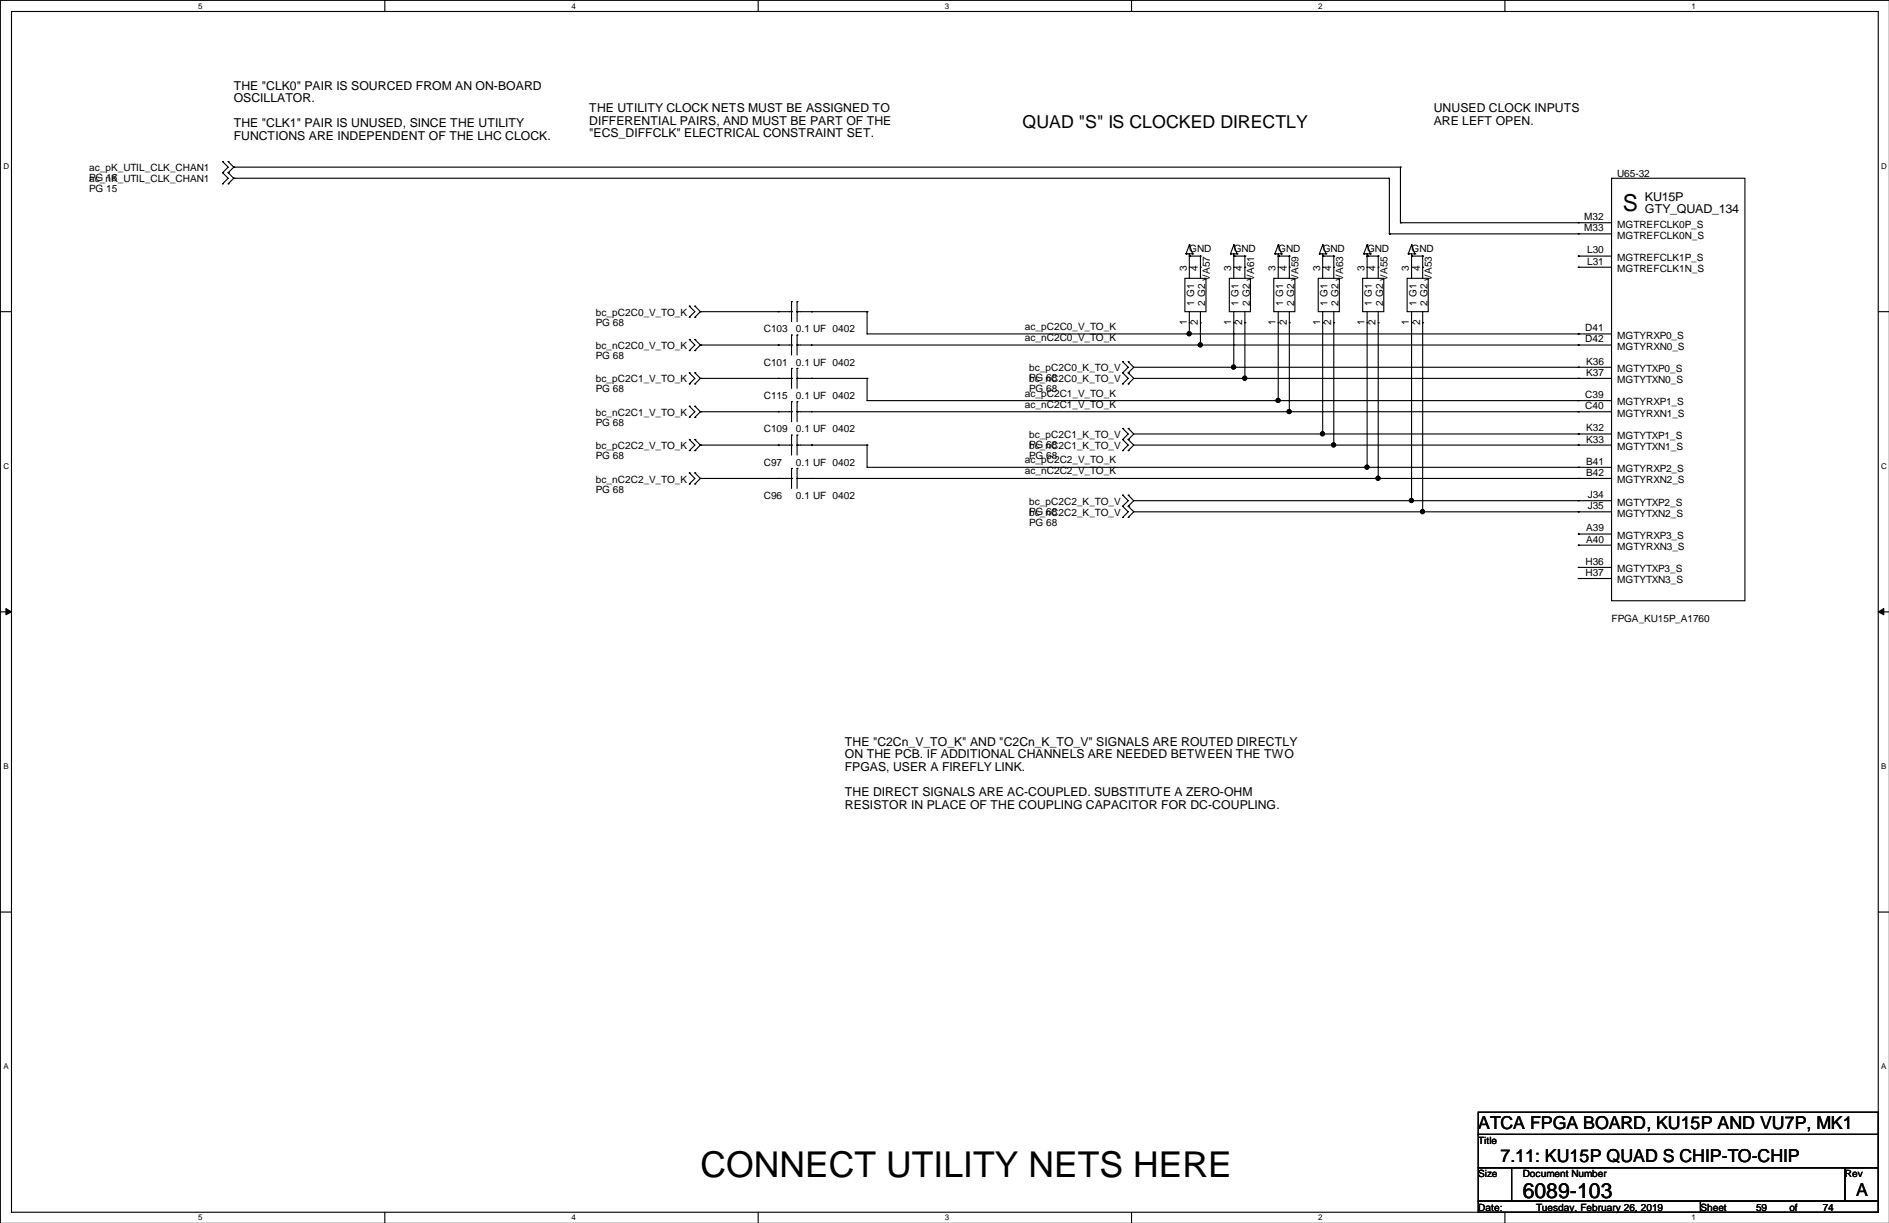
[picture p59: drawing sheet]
<svg xmlns="http://www.w3.org/2000/svg" width="432mm" height="279mm" viewBox="0 0 432 279" stroke-linecap="round" stroke-linejoin="round" font-family="sans-serif">
<defs><g id="words">
<text font-size="8.1" x="160.1" y="269">CONNECT UTILITY NETS HERE</text>
<text font-size="5.3" x="370.9" y="48.1">S</text>
<text font-size="4.8" x="348.1" y="273.7">6089-103</text>
<g font-size="4.1">
<text x="233.8" y="29.3">QUAD &quot;S&quot; IS CLOCKED DIRECTLY</text>
<text x="337.9" y="257.9">ATCA FPGA BOARD, KU15P AND VU7P, MK1</text>
<text x="343" y="265.5">7.11: KU15P QUAD S CHIP-TO-CHIP</text>
<text x="424.3" y="273.1">A</text>
</g>
<g font-size="2.8">
<text x="53.4" y="20.5">THE &quot;CLK0&quot; PAIR IS SOURCED FROM AN ON-BOARD</text>
<text x="53.4" y="23.4">OSCILLATOR.</text>
<text x="53.4" y="29.1">THE &quot;CLK1&quot; PAIR IS UNUSED, SINCE THE UTILITY</text>
<text x="134.7" y="25.6">THE UTILITY CLOCK NETS MUST BE ASSIGNED TO</text>
<text x="134.7" y="28.4">DIFFERENTIAL PAIRS, AND MUST BE PART OF THE</text>
<text x="327.7" y="25.6">UNUSED CLOCK INPUTS</text>
<text x="327.7" y="28.4">ARE LEFT OPEN.</text>
<text x="53.4" y="32">FUNCTIONS ARE INDEPENDENT OF THE LHC CLOCK.</text>
<text x="134.7" y="31.3">&quot;ECS_DIFFCLK&quot; ELECTRICAL CONSTRAINT SET.</text>
<text x="376" y="45.9">KU15P</text>
<text x="376" y="48.8">GTY_QUAD_134</text>
<text x="193.1" y="170.3">THE &quot;C2Cn_V_TO_K&quot; AND &quot;C2Cn_K_TO_V&quot; SIGNALS ARE ROUTED DIRECTLY</text>
<text x="193.1" y="173.2">ON THE PCB. IF ADDITIONAL CHANNELS ARE NEEDED BETWEEN THE TWO</text>
<text x="193.1" y="176.1">FPGAS, USER A FIREFLY LINK.</text>
<text x="193.1" y="181.9">THE DIRECT SIGNALS ARE AC-COUPLED. SUBSTITUTE A ZERO-OHM</text>
<text x="193.1" y="184.7">RESISTOR IN PLACE OF THE COUPLING CAPACITOR FOR DC-COUPLING.</text>
</g>
<g font-size="2.3">
<text x="20.4" y="39.1">ac_pK_UTIL_CLK_CHAN1</text>
<text x="20.4" y="41.4">PG 15</text>
<text x="20.4" y="41.7">ac_nK_UTIL_CLK_CHAN1</text>
<text x="369.7" y="40.4">U65-32</text>
<text x="20.4" y="43.9">PG 15</text>
<text x="362.1" y="52.8">M33</text>
<text x="362.1" y="50.3">M32</text>
<text x="369.7" y="52">MGTREFCLK0P_S</text>
<text x="271.9" y="57.7">GND</text>
<text x="282" y="57.7">GND</text>
<text x="292.2" y="57.7">GND</text>
<text x="302.3" y="57.7">GND</text>
<text x="312.5" y="57.7">GND</text>
<text x="322.7" y="57.7">GND</text>
<text x="362.8" y="57.9">L30</text>
<text x="369.7" y="54.5">MGTREFCLK0N_S</text>
<text x="369.7" y="59.6">MGTREFCLK1P_S</text>
<text x="271.3" y="61.8" transform="rotate(-90 271.3 61.8)">3</text>
<text x="273.8" y="61.8" transform="rotate(-90 273.8 61.8)">4</text>
<text x="276.5" y="64.1" transform="rotate(-90 276.5 64.1)">VA57</text>
<text x="281.4" y="61.8" transform="rotate(-90 281.4 61.8)">3</text>
<text x="284" y="61.8" transform="rotate(-90 284 61.8)">4</text>
<text x="286.7" y="64.1" transform="rotate(-90 286.7 64.1)">VA61</text>
<text x="291.6" y="61.8" transform="rotate(-90 291.6 61.8)">3</text>
<text x="294.1" y="61.8" transform="rotate(-90 294.1 61.8)">4</text>
<text x="296.8" y="64.1" transform="rotate(-90 296.8 64.1)">VA59</text>
<text x="301.8" y="61.8" transform="rotate(-90 301.8 61.8)">3</text>
<text x="304.3" y="61.8" transform="rotate(-90 304.3 61.8)">4</text>
<text x="307" y="64.1" transform="rotate(-90 307 64.1)">VA63</text>
<text x="311.9" y="61.8" transform="rotate(-90 311.9 61.8)">3</text>
<text x="314.5" y="61.8" transform="rotate(-90 314.5 61.8)">4</text>
<text x="317.2" y="64.1" transform="rotate(-90 317.2 64.1)">VA55</text>
<text x="322.1" y="61.8" transform="rotate(-90 322.1 61.8)">3</text>
<text x="324.6" y="61.8" transform="rotate(-90 324.6 61.8)">4</text>
<text x="327.3" y="64.1" transform="rotate(-90 327.3 64.1)">VA53</text>
<text x="362.8" y="60.5">L31</text>
<text x="369.7" y="62.1">MGTREFCLK1N_S</text>
<text x="273" y="69.9" transform="rotate(-90 273 69.9)">1 G1</text>
<text x="275.5" y="69.9" transform="rotate(-90 275.5 69.9)">2 G2</text>
<text x="283.1" y="69.9" transform="rotate(-90 283.1 69.9)">1 G1</text>
<text x="285.7" y="69.9" transform="rotate(-90 285.7 69.9)">2 G2</text>
<text x="293.3" y="69.9" transform="rotate(-90 293.3 69.9)">1 G1</text>
<text x="295.8" y="69.9" transform="rotate(-90 295.8 69.9)">2 G2</text>
<text x="303.4" y="69.9" transform="rotate(-90 303.4 69.9)">1 G1</text>
<text x="306" y="69.9" transform="rotate(-90 306 69.9)">2 G2</text>
<text x="313.6" y="69.9" transform="rotate(-90 313.6 69.9)">1 G1</text>
<text x="316.1" y="69.9" transform="rotate(-90 316.1 69.9)">2 G2</text>
<text x="323.8" y="69.9" transform="rotate(-90 323.8 69.9)">1 G1</text>
<text x="326.3" y="69.9" transform="rotate(-90 326.3 69.9)">2 G2</text>
<text x="136.2" y="72.1">bc_pC2C0_V_TO_K</text>
<text x="136.2" y="74.4">PG 68</text>
<text x="174.6" y="75.9">C103</text>
<text x="181.9" y="75.9">0.1 UF 0402</text>
<text x="234.3" y="75.4">ac_pC2C0_V_TO_K</text>
<text x="234.3" y="77.9">ac_nC2C0_V_TO_K</text>
<text x="271.3" y="74.3" transform="rotate(-90 271.3 74.3)">1</text>
<text x="273.8" y="74.3" transform="rotate(-90 273.8 74.3)">2</text>
<text x="281.4" y="74.3" transform="rotate(-90 281.4 74.3)">1</text>
<text x="284" y="74.3" transform="rotate(-90 284 74.3)">2</text>
<text x="291.6" y="74.3" transform="rotate(-90 291.6 74.3)">1</text>
<text x="294.1" y="74.3" transform="rotate(-90 294.1 74.3)">2</text>
<text x="301.8" y="74.3" transform="rotate(-90 301.8 74.3)">1</text>
<text x="304.3" y="74.3" transform="rotate(-90 304.3 74.3)">2</text>
<text x="311.9" y="74.3" transform="rotate(-90 311.9 74.3)">1</text>
<text x="314.5" y="74.3" transform="rotate(-90 314.5 74.3)">2</text>
<text x="322.1" y="74.3" transform="rotate(-90 322.1 74.3)">1</text>
<text x="324.6" y="74.3" transform="rotate(-90 324.6 74.3)">2</text>
<text x="362.4" y="75.7">D41</text>
<text x="369.7" y="77.4">MGTYRXP0_S</text>
<text x="136.2" y="79.8">bc_nC2C0_V_TO_K</text>
<text x="136.2" y="82">PG 68</text>
<text x="174.6" y="83.6">C101</text>
<text x="181.9" y="83.6">0.1 UF 0402</text>
<text x="362.4" y="78.2">D42</text>
<text x="362.5" y="83.3">K36</text>
<text x="369.7" y="79.9">MGTYRXN0_S</text>
<text x="136.2" y="87.4">bc_pC2C1_V_TO_K</text>
<text x="136.2" y="89.7">PG 68</text>
<text x="235.3" y="84.8">bc_pC2C0_K_TO_V</text>
<text x="235.3" y="87.1">PG 68</text>
<text x="235.3" y="87.4">bc_nC2C0_K_TO_V</text>
<text x="235.3" y="89.7">PG 68</text>
<text x="362.5" y="85.9">K37</text>
<text x="369.7" y="87.5">MGTYTXN0_S</text>
<text x="369.7" y="85">MGTYTXP0_S</text>
<text x="136.2" y="95">bc_nC2C1_V_TO_K</text>
<text x="174.6" y="91.2">C115</text>
<text x="181.9" y="91.2">0.1 UF 0402</text>
<text x="234.3" y="90.6">ac_pC2C1_V_TO_K</text>
<text x="234.3" y="93.1">ac_nC2C1_V_TO_K</text>
<text x="362.4" y="93.5">C40</text>
<text x="362.4" y="90.9">C39</text>
<text x="369.7" y="95.2">MGTYRXN1_S</text>
<text x="369.7" y="92.6">MGTYRXP1_S</text>
<text x="136.2" y="97.3">PG 68</text>
<text x="174.6" y="98.8">C109</text>
<text x="181.9" y="98.8">0.1 UF 0402</text>
<text x="235.3" y="100.1">bc_pC2C1_K_TO_V</text>
<text x="362.5" y="101.1">K33</text>
<text x="362.5" y="98.6">K32</text>
<text x="369.7" y="100.2">MGTYTXP1_S</text>
<text x="136.2" y="102.6">bc_pC2C2_V_TO_K</text>
<text x="136.2" y="104.9">PG 68</text>
<text x="174.6" y="106.4">C97</text>
<text x="181.9" y="106.4">0.1 UF 0402</text>
<text x="234.3" y="105.8">ac_pC2C2_V_TO_K</text>
<text x="235.3" y="102.4">PG 68</text>
<text x="235.3" y="102.6">bc_nC2C1_K_TO_V</text>
<text x="235.3" y="104.9">PG 68</text>
<text x="362.5" y="106.2">B41</text>
<text x="369.7" y="107.9">MGTYRXP2_S</text>
<text x="369.7" y="102.8">MGTYTXN1_S</text>
<text x="136.2" y="110.2">bc_nC2C2_V_TO_K</text>
<text x="136.2" y="112.5">PG 68</text>
<text x="234.3" y="108.4">ac_nC2C2_V_TO_K</text>
<text x="362.5" y="108.7">B42</text>
<text x="363" y="113.8">J34</text>
<text x="369.7" y="110.4">MGTYRXN2_S</text>
<text x="174.6" y="114">C96</text>
<text x="181.9" y="114">0.1 UF 0402</text>
<text x="235.3" y="115.3">bc_pC2C2_K_TO_V</text>
<text x="235.3" y="117.6">PG 68</text>
<text x="235.3" y="117.9">bc_nC2C2_K_TO_V</text>
<text x="363" y="116.3">J35</text>
<text x="369.7" y="118">MGTYTXN2_S</text>
<text x="369.7" y="115.5">MGTYTXP2_S</text>
<text x="235.3" y="120.1">PG 68</text>
<text x="362.5" y="124">A40</text>
<text x="362.5" y="121.4">A39</text>
<text x="369.7" y="125.6">MGTYRXN3_S</text>
<text x="369.7" y="123.1">MGTYRXP3_S</text>
<text x="362.5" y="131.6">H37</text>
<text x="362.5" y="129">H36</text>
<text x="369.7" y="130.7">MGTYTXP3_S</text>
<text x="369.7" y="133.3">MGTYTXN3_S</text>
<text x="368.4" y="142">FPGA_KU15P_A1760</text>
<text x="337.9" y="261.4">Title</text>
<text x="337.9" y="269">Size</text>
<text x="348.1" y="269">Document Number</text>
<text x="421.7" y="269">Rev</text>
<text x="337.9" y="276.6">Date:</text>
<text x="351.1" y="276.6">Tuesday, February 26, 2019</text>
<text x="388.7" y="276.6">Sheet</text>
<text x="401.4" y="276.6">59</text>
<text x="409" y="276.6">of</text>
<text x="416.6" y="276.6">74</text>
</g>
<g font-size="1.8">
<text x="45.3" y="1.9">5</text>
<text x="130.6" y="1.9">4</text>
<text x="216" y="1.9">3</text>
<text x="301.3" y="1.9">2</text>
<text x="386.7" y="1.9">1</text>
<text x=".8" y="38.5">D</text>
<text x="430" y="38.5">D</text>
<text x=".8" y="107.1">C</text>
<text x="430" y="107.1">C</text>
<text x=".8" y="175.7">B</text>
<text x="430" y="175.7">B</text>
<text x=".8" y="244.3">A</text>
<text x="430" y="244.3">A</text>
<text x="45.3" y="278.8">5</text>
<text x="130.6" y="278.8">4</text>
<text x="216" y="278.8">3</text>
<text x="301.3" y="278.8">2</text>
<text x="386.7" y="278.8">1</text>
</g>
</g></defs>
<path d="M2.6 2.6h426.7v274.3h-426.7zM431.8 .1h-431.7v279.3" fill="none" stroke="#000" stroke-width=".25"/>
<g fill="#fff">
<path d="M45.3 .3h1v2.1h-1z"/>
<path d="M45.3 277.2h1v2h-1z"/>
</g>
<path d="M88 .1v2.5M88 276.9v2.5" fill="none" stroke="#000" stroke-width=".25"/>
<g fill="#fff">
<path d="M130.6 .3h1.1v2.1h-1.1z"/>
<path d="M130.6 277.2h1.1v2h-1.1z"/>
</g>
<path d="M173.3 .1v2.5M173.3 276.9v2.5" fill="none" stroke="#000" stroke-width=".25"/>
<g fill="#fff">
<path d="M216 .3h1v2.1h-1z"/>
<path d="M216 277.2h1v2h-1z"/>
</g>
<path d="M258.7 .1v2.5M258.7 276.9v2.5" fill="none" stroke="#000" stroke-width=".25"/>
<g fill="#fff">
<path d="M301.3 .3h1v2.1h-1z"/>
<path d="M301.3 277.2h1v2h-1z"/>
</g>
<path d="M344 .1v2.5M344 276.9v2.5" fill="none" stroke="#000" stroke-width=".25"/>
<g fill="#fff">
<path d="M386.7 .3h1v2.1h-1z"/>
<path d="M386.7 277.2h1v2h-1z"/>
<path d="M.8 36.9h1.2v2h-1.2z"/>
<path d="M430 36.9h1.3v2h-1.3z"/>
<path d="M.8 105.5h1.2v2h-1.2z"/>
<path d="M430 105.5h1.3v2h-1.3z"/>
</g>
<path d="M.1 71.2h2.5M429.3 71.2h2.5" fill="none" stroke="#000" stroke-width=".25"/>
<g fill="#fff">
<path d="M.8 174.1h1.1v2h-1.1z"/>
<path d="M430 174.1h1.2v2h-1.2z"/>
</g>
<path d="M.1 139.8h2.5M429.3 139.8h2.5" fill="none" stroke="#000" stroke-width=".25"/>
<path d="M1.4 139v1.5l1.2-.7zM429.3 139.8l1.3 .7v-1.5z" fill="#000" stroke="#000" stroke-width=".23"/>
<g fill="#fff">
<path d="M.8 242.7h1.1v2h-1.1z"/>
<path d="M430 242.7h1.1v2h-1.1z"/>
</g>
<g fill="none" stroke="#000" stroke-width=".25">
<path d="M50.9 39.5h.1M50.9 36.9h.1M50.9 36.9l1.3 1.3-1.3 1.3M50.9 39.5l1.3 1.2-1.3 1.3M52.2 36.9h.1M52.2 39.5h.1M52.2 36.9l1.2 1.3M52.2 39.5l1.2 1.2M53.4 38.2l-1.2 1.3M53.4 38.2h.1M53.4 38.2h266.7M320.1 38.2h.1"/>
<path d="M320.1 38.2v12.7M50.9 42h.1M52.2 42h.1M53.4 40.7l-1.2 1.3M53.4 40.7h.1M53.4 40.7h264.2v12.7M271.1 58h.1M271.1 58h1.5M271.9 58.5h.1M271.9 56h.1M271.9 58v5.6M271.9 56l.7 2"/>
<path d="M271.9 56l-.8 2M271.9 58.5h2.5M272.6 58h.1M274.4 58.5h.1M274.4 58.5v5.1M281.3 58h.1M281.3 58h1.5M282 58.5h2.6M282 58.5h.1M282 56h.1M282 58v5.6M282 56l.8 2"/>
<path d="M282 56l-.7 2M282.8 58h.1M284.6 58.5h.1M284.6 58.5v5.1M291.4 58h.1M291.4 58h1.5M292.2 58.5h2.5M292.2 58.5h.1M292.2 56h.1M292.2 58v5.6M292.2 56l.7 2M292.2 56l-.8 2"/>
<path d="M292.9 58h.1M294.7 58.5h.1M294.7 58.5v5.1M301.6 58h.1M301.6 58h1.5M302.3 58.5h.1M302.3 56h.1M302.3 58v5.6M302.3 56l.8 2M302.3 56l-.7 2M302.3 58.5h2.6M303.1 58h.1"/>
<path d="M304.9 58.5h.1M304.9 58.5v5.1M311.7 58h.1M311.7 58h1.6M312.5 58.5h.1M312.5 56h.1M312.5 58v5.6M312.5 56l.8 2M312.5 56l-.8 2M312.5 58.5h2.5M313.3 58h.1M315 58.5h.1"/>
<path d="M315 58.5v5.1M317.6 53.4h.1M317.6 53.4h50.8M320.1 50.9h.1M321.9 58h.1M321.9 58h1.5M322.7 58.5h.1M322.7 56h.1M322.7 58v5.6M322.7 56l.7 2M322.7 56l-.8 2M322.7 58.5h2.5"/>
<path d="M323.4 58h.1M325.2 58.5h.1M325.2 58.5v5.1M360.8 53.4h.1M360.8 50.9h.1M360.8 58.5h.1M360.8 58.5h7.6M368.4 40.7h30.5v96.5h-30.5zM368.4 50.9h-48.3M157.6 72.5h.1M157.6 69.9h.1M157.6 77.6h.1"/>
<path d="M157.6 69.9l1.2 1.3-1.2 1.3M157.6 77.6l1.2 1.2-1.2 1.3M158.8 69.9h.1M158.8 72.5h.1M158.8 77.6h.1M158.8 69.9l1.3 1.3M158.8 77.6l1.3 1.2M160.1 78.8h.1M160.1 78.8h20.8M160.1 71.2l-1.3 1.3M160.1 78.8l-1.3 1.3M160.1 71.2h.1"/>
<path d="M160.1 71.2h20.8M177.9 78.8h.1M177.9 71.2h.1M180.9 78.8h.1M180.9 76.5h.1M180.9 71.2h.1M180.9 68.9h.1M180.9 68.9v4.6M180.9 76.5v4.6M182.2 76.5h.1M182.2 78.8h.1M182.2 68.9h.1"/>
<path d="M182.2 71.2h.1M182.2 68.9v4.6M182.2 76.5v4.6M182.2 78.8h186.2M185.5 78.8h.1M185.5 71.2h.1M198.2 71.2h.1M198.2 71.2h-16M198.2 71.2v5.1h170.2M270.8 63.6h4.9v7.6h-4.9zM271.9 73.7h.1M271.9 61h.1"/>
<path d="M271.9 76.3h.1M271.9 71.2v5.1M274.4 78.8h.1M274.4 73.7h.1M274.4 61h.1M274.4 71.2v7.6M281 63.6h4.8v7.6h-4.8zM282 73.7h.1M282 61h.1M282 71.2v12.7M284.6 73.7h.1M284.6 61h.1"/>
<path d="M284.6 71.2v15.2M291.2 63.6h4.8v7.6h-4.8zM292.2 73.7h.1M292.2 61h.1M292.2 71.2v20.3M294.7 73.7h.1M294.7 61h.1M294.7 71.2v22.9M301.3 63.6h4.9v7.6h-4.9zM302.3 73.7h.1M302.3 61h.1M302.3 71.2v27.9"/>
<path d="M304.9 73.7h.1M304.9 61h.1M304.9 71.2v30.5M311.5 63.6h4.8v7.6h-4.8zM312.5 73.7h.1M312.5 61h.1M312.5 71.2v35.6M315 73.7h.1M315 61h.1M315 71.2v38.1M321.6 63.6h4.9v7.6h-4.9zM322.7 73.7h.1"/>
<path d="M322.7 61h.1M322.7 71.2v43.2M325.2 73.7h.1M325.2 61h.1M325.2 71.2v45.7M360.8 61h.1M360.8 78.8h.1M360.8 76.3h.1M360.8 61h7.6M157.6 80.1h.1M157.6 87.7h.1M157.6 85.2h.1"/>
<path d="M157.6 95.3h.1M157.6 92.8h.1M157.6 85.2l1.2 1.2-1.2 1.3M157.6 92.8l1.2 1.3-1.2 1.2M158.8 80.1h.1M158.8 85.2h.1M158.8 87.7h.1M158.8 92.8h.1M158.8 95.3h.1M158.8 85.2l1.3 1.2M158.8 92.8l1.3 1.3M160.1 94.1h.1"/>
<path d="M160.1 94.1h20.8M160.1 86.4l-1.3 1.3M160.1 94.1l-1.3 1.2M160.1 86.4h.1M177.9 94.1h.1M177.9 86.4h.1M180.9 99.4h.1M180.9 94.1h.1M180.9 91.8h.1M180.9 86.4h.1M180.9 84.2h.1M180.9 84.2v4.5"/>
<path d="M180.9 91.8v4.6M180.9 99.4v4.6M180.9 86.4h-20.8M182.2 99.4h.1M182.2 91.8h.1M182.2 94.1h.1M182.2 84.2h.1M182.2 86.4h.1M182.2 84.2v4.5M182.2 91.8v4.6M182.2 99.4v4.6M182.2 94.1h186.2"/>
<path d="M182.2 86.4h16M185.5 94.1h.1M185.5 86.4h.1M198.2 86.4h.1M198.2 86.4v5.1h170.2M256.6 85.2h.1M256.6 82.6h.1M256.6 87.7h.1M256.6 97.9h.1M256.6 82.6l1.3 1.3-1.3 1.3M256.6 85.2l1.3 1.2-1.3 1.3M256.6 97.9l1.3 1.2-1.3 1.3"/>
<path d="M257.9 82.6h.1M257.9 85.2h.1M257.9 87.7h.1M257.9 97.9h.1M257.9 82.6l1.3 1.3M257.9 85.2l1.3 1.2M257.9 97.9l1.3 1.2M259.2 83.9l-1.3 1.3M259.2 86.4l-1.3 1.3M259.2 99.1l-1.3 1.3M259.2 83.9h109.2M259.2 99.1h109.2"/>
<path d="M282 83.9h.1M284.6 86.4h.1M292.2 91.5h.1M294.7 94.1h.1M302.3 99.1h.1M360.8 94.1h.1M360.8 91.5h.1M360.8 86.4h.1M360.8 83.9h.1M360.8 99.1h.1M368.4 86.4h-109.2M157.6 103h.1"/>
<path d="M157.6 100.4h.1M157.6 110.6h.1M157.6 108h.1M157.6 100.4l1.2 1.3-1.2 1.3M157.6 108l1.2 1.3-1.2 1.3M158.8 100.4h.1M158.8 103h.1M158.8 108h.1M158.8 110.6h.1M158.8 100.4l1.3 1.3M158.8 108l1.3 1.3M160.1 101.7h.1"/>
<path d="M160.1 109.3h.1M160.1 101.7h20.8M160.1 109.3h20.8M160.1 101.7l-1.3 1.3M160.1 109.3l-1.3 1.3M177.9 101.7h.1M177.9 109.3h.1M180.9 101.7h.1M180.9 109.3h.1M180.9 107h.1M180.9 107v4.6M182.2 101.7h.1"/>
<path d="M182.2 107h.1M182.2 109.3h.1M182.2 101.7h16M182.2 107v4.6M185.5 101.7h.1M185.5 109.3h.1M198.2 101.7h.1M198.2 101.7v5.1h170.2M256.6 100.4h.1M256.6 103h.1M256.6 115.7h.1M256.6 113.1h.1"/>
<path d="M256.6 118.2h.1M256.6 100.4l1.3 1.3-1.3 1.3M256.6 113.1l1.3 1.3-1.3 1.3M256.6 115.7l1.3 1.2-1.3 1.3M257.9 100.4h.1M257.9 103h.1M257.9 113.1h.1M257.9 115.7h.1M257.9 118.2h.1M257.9 100.4l1.3 1.3M257.9 113.1l1.3 1.3M257.9 115.7l1.3 1.2"/>
<path d="M259.2 101.7l-1.3 1.3M259.2 114.4l-1.3 1.3M259.2 116.9l-1.3 1.3M259.2 116.9h109.2M259.2 114.4h109.2M304.9 101.7h.1M312.5 106.8h.1M315 109.3h.1M322.7 114.4h.1M325.2 116.9h.1M360.8 109.3h.1M360.8 106.8h.1"/>
<path d="M360.8 101.7h.1M360.8 116.9h.1M360.8 114.4h.1M368.4 101.7h-109.2M368.4 109.3h-186.2M360.8 124.5h.1M360.8 122h.1M360.8 132.2h.1M360.8 129.6h.1M360.8 124.5h7.6M360.8 122h7.6M360.8 132.2h7.6"/>
<path d="M360.8 129.6h7.6M.1 208.4h2.5M429.3 208.4h2.5M337.9 254.1h91.4v5.1h-91.4zM337.9 259.2h91.4v7.6h-91.4zM337.9 266.8h7.6v7.6h-7.6zM337.9 274.4h50.8v2.5h-50.8zM345.5 266.8h76.2v7.6h-76.2zM388.7 274.4h40.6v2.5h-40.6zM421.7 266.8h7.6v7.6h-7.6z"/>
</g>
<g fill="#000" stroke="#000" stroke-width=".25">
<circle cx="271.8" cy="76.2" r=".47"/>
<circle cx="274.4" cy="78.8" r=".47"/>
<circle cx="282" cy="83.9" r=".47"/>
<circle cx="284.5" cy="86.4" r=".47"/>
<circle cx="292.1" cy="91.5" r=".47"/>
<circle cx="294.7" cy="94" r=".47"/>
<circle cx="302.3" cy="99.1" r=".47"/>
<circle cx="304.8" cy="101.6" r=".47"/>
<circle cx="312.5" cy="106.7" r=".47"/>
<circle cx="315" cy="109.3" r=".47"/>
<circle cx="322.6" cy="114.3" r=".47"/>
<circle cx="325.2" cy="116.9" r=".47"/>
</g>
<use href="#words"/>
</svg>
